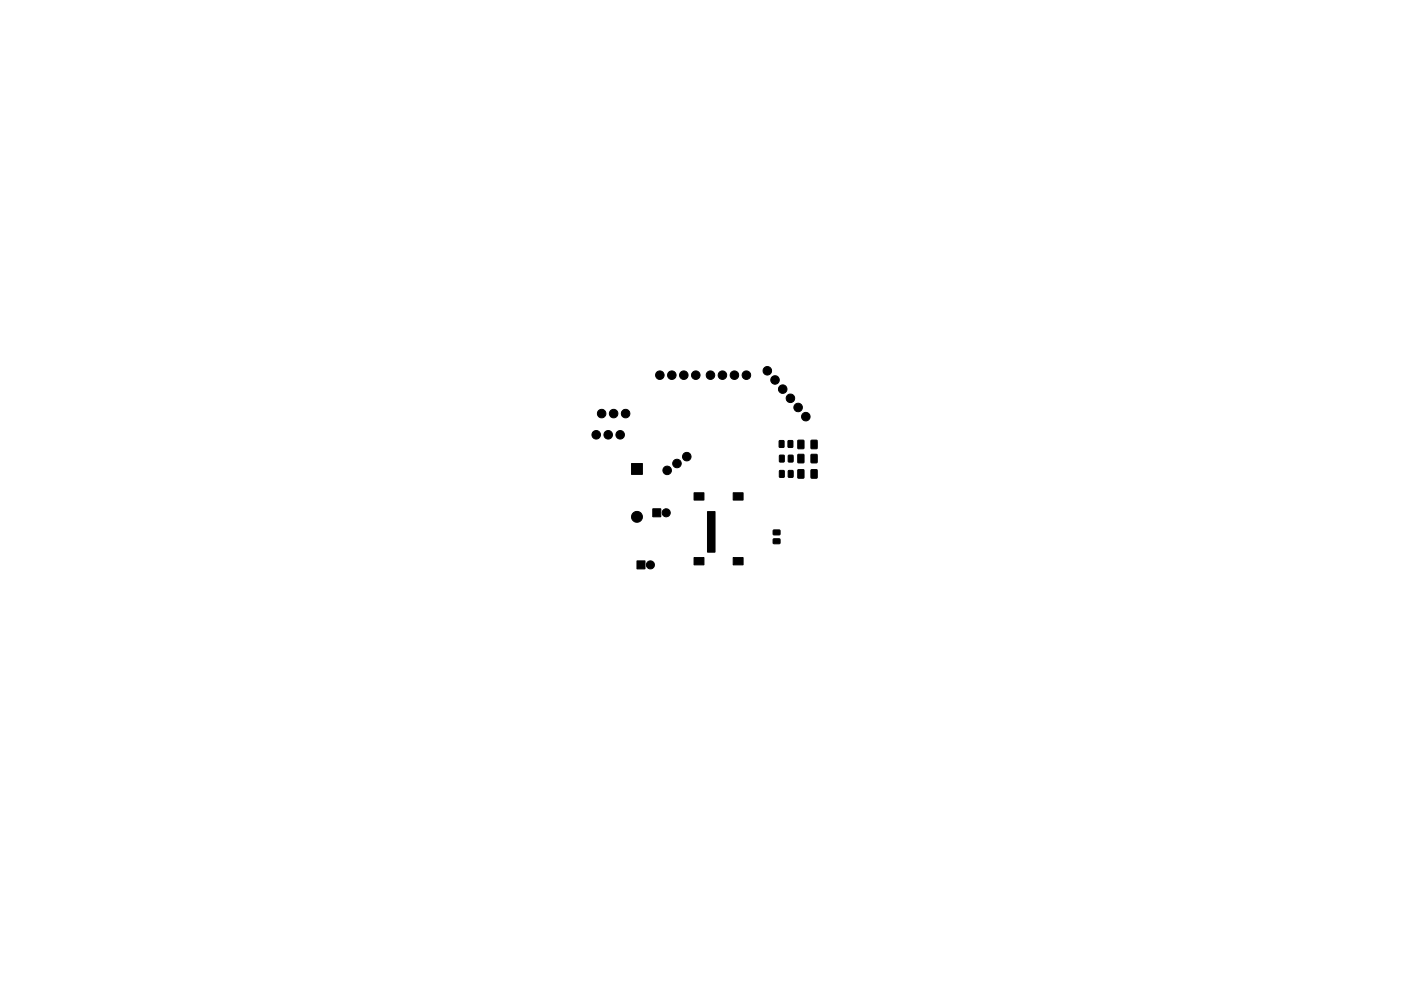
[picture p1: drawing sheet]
<svg xmlns="http://www.w3.org/2000/svg" width="297mm" height="210mm" viewBox="0 0 297 210" stroke-linecap="round" stroke-linejoin="round" font-family="sans-serif">
<g fill="#000" stroke="#000" stroke-width=".21">
<path d="M165.2 93.5h1v1.4h-1zM165.3 99.9h1l-.1 1.4-.9-.1zM165.3 96.6h1l-.1 1.4h-.9zM167.1 93.5h1l-.1 1.4h-.9zM167.2 99.9h.9v1.4l-1-.1zM167.2 96.6h.9v1.4h-1zM169.2 99.7h1.2v1.7h-1.2zM169.2 96.4l1.2 .1v1.7l-1.2-.1zM169.2 93.4l1.2 .1v1.7l-1.2-.1zM172 99.7h1.2v1.7h-1.2zM172 96.4l1.2 .1v1.7l-1.2-.1zM172 93.4l1.2 .1v1.7l-1.2-.1z"/>
<path d="M133.9 98.3h2.3v2.3h-2.3zM138.4 107.9h1.7v1.7h-1.7zM147.1 118.3h2.2v1.5h-2.2zM147.1 104.5h2.2v1.6h-2.2zM150 108.5h1.6v8.6h-1.6zM155.4 118.3h2.2v1.5h-2.2zM155.4 104.5h2.2v1.6h-2.2zM164 114.4l1.3-.1 .1 1h-1.4zM164 112.5h1.3l.1 .9-1.4 .1zM135 119h1.8v1.7h-1.8z"/>
<circle cx="139.9" cy="79.6" r=".9"/>
<circle cx="142.4" cy="79.6" r=".9"/>
<circle cx="145" cy="79.6" r=".9"/>
<circle cx="147.5" cy="79.6" r=".9"/>
<circle cx="150.6" cy="79.6" r=".9"/>
<circle cx="153.2" cy="79.6" r=".9"/>
<circle cx="155.7" cy="79.6" r=".9"/>
<circle cx="158.2" cy="79.6" r=".9"/>
<circle cx="162.7" cy="78.7" r=".9"/>
<circle cx="126.4" cy="92.2" r=".9"/>
<circle cx="127.6" cy="87.7" r=".9"/>
<circle cx="128.9" cy="92.2" r=".9"/>
<circle cx="130.1" cy="87.7" r=".9"/>
<circle cx="131.5" cy="92.2" r=".9"/>
<circle cx="132.6" cy="87.7" r=".9"/>
<circle cx="141.4" cy="99.8" r=".9"/>
<circle cx="143.5" cy="98.3" r=".9"/>
<circle cx="145.6" cy="96.9" r=".9"/>
<circle cx="164.3" cy="80.6" r=".9"/>
<circle cx="166" cy="82.6" r=".9"/>
<circle cx="167.6" cy="84.5" r=".9"/>
<circle cx="169.2" cy="86.5" r=".9"/>
<circle cx="170.8" cy="88.4" r=".9"/>
<circle cx="135" cy="109.7" r="1.16"/>
<circle cx="137.9" cy="119.8" r=".86"/>
<circle cx="141.3" cy="108.8" r=".86"/>
</g>
</svg>
